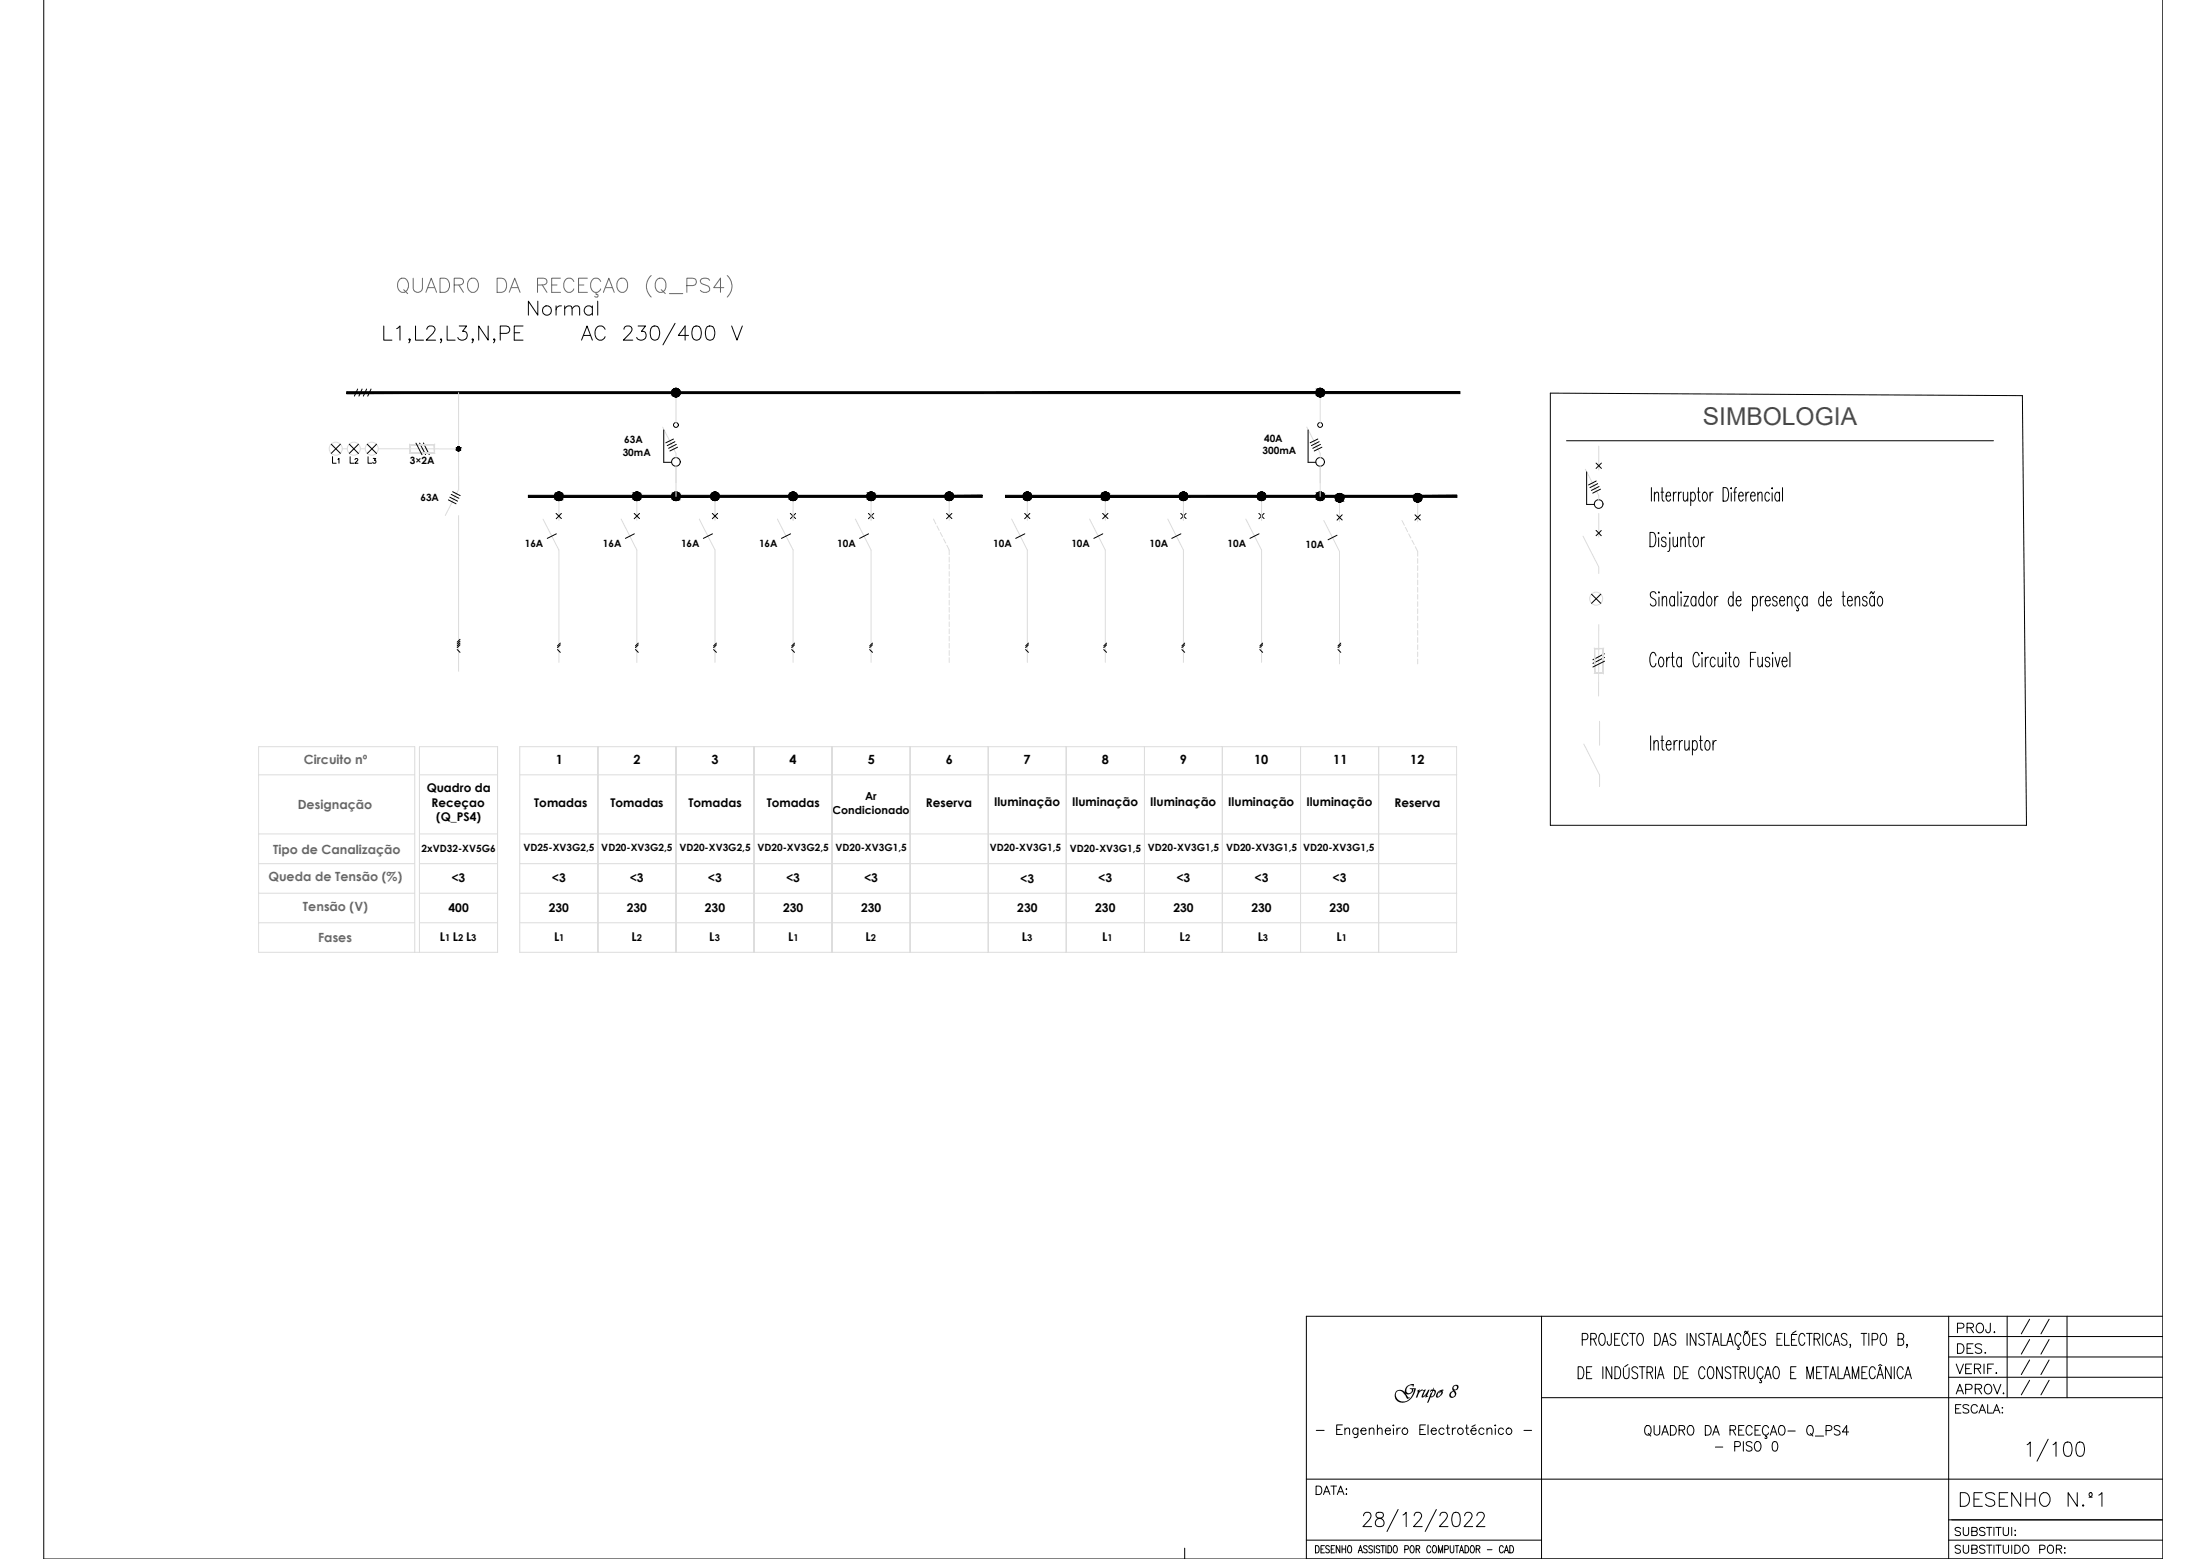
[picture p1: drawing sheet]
<svg xmlns="http://www.w3.org/2000/svg" width="297mm" height="210mm" viewBox="0 0 297 210" stroke-linecap="round" stroke-linejoin="round" font-family="sans-serif">
<defs><g id="words">
<g font-size="5.3">
<text x="271.3" y="181">/ /</text>
<text x="271.3" y="189.1">/ /</text>
</g>
<g font-size="4.9">
<text x="271.3" y="183.4">/ /</text>
<text x="271.3" y="186.3">/ /</text>
<text x="263.2" y="203.9">DESENHO N.º1</text>
</g>
<text font-size="3.3" fill="#4c4c4c" x="229.3" y="57.2">SIMBOLOGIA</text>
<text font-size="2.6" x="187.7" y="188.2">Grupo 8</text>
<g font-size="1.7" fill="#696969">
<text x="40.9" y="102.9">Circuito nº</text>
<text x="40.1" y="108.9">Designação</text>
<text x="36.1" y="118.7">Queda de Tensão (%)</text>
<text x="36.8" y="114.9">Tipo de Canalização</text>
<text x="40.8" y="122.7">Tensão (V)</text>
<text x="42.8" y="126.8">Fases</text>
</g>
<g font-size="1.7">
<text x="74.9" y="102.9">1</text>
<text x="85.3" y="102.9">2</text>
<text x="95.8" y="102.9">3</text>
<text x="106.3" y="102.9">4</text>
<text x="116.8" y="102.9">5</text>
<text x="127.3" y="102.9">6</text>
<text x="137.8" y="102.9">7</text>
<text x="148.4" y="102.9">8</text>
<text x="158.9" y="102.9">9</text>
<text x="168.9" y="102.9">10</text>
<text x="179.5" y="102.9">11</text>
<text x="189.9" y="102.9">12</text>
</g>
<g font-size="1.6">
<text x="57.5" y="106.7">Quadro da</text>
<text x="58.1" y="108.6">Receçao</text>
<text x="58.7" y="110.6">(Q_PS4)</text>
<text x="71.9" y="108.7">Tomadas</text>
<text x="82.2" y="108.6">Tomadas</text>
<text x="92.7" y="108.7">Tomadas</text>
<text x="103.2" y="108.7">Tomadas</text>
<text x="124.7" y="108.7">Reserva</text>
<text x="133.8" y="108.6">Iluminação</text>
<text x="144.4" y="108.6">Iluminação</text>
<text x="154.9" y="108.6">Iluminação</text>
<text x="165.4" y="108.6">Iluminação</text>
<text x="175.9" y="108.6">Iluminação</text>
<text x="187.8" y="108.7">Reserva</text>
<text x="60.8" y="118.8">&lt;3</text>
<text x="74.3" y="118.8">&lt;3</text>
<text x="84.8" y="118.8">&lt;3</text>
<text x="95.3" y="118.8">&lt;3</text>
<text x="105.8" y="118.8">&lt;3</text>
<text x="116.3" y="118.8">&lt;3</text>
<text x="137.4" y="118.9">&lt;3</text>
<text x="147.9" y="118.8">&lt;3</text>
<text x="158.4" y="118.8">&lt;3</text>
<text x="168.9" y="118.8">&lt;3</text>
<text x="179.4" y="118.8">&lt;3</text>
<text x="60.4" y="122.7">400</text>
<text x="73.9" y="122.7">230</text>
<text x="84.4" y="122.7">230</text>
<text x="94.9" y="122.7">230</text>
<text x="105.4" y="122.7">230</text>
<text x="115.9" y="122.7">230</text>
<text x="137" y="122.7">230</text>
<text x="147.5" y="122.7">230</text>
<text x="158" y="122.7">230</text>
<text x="168.5" y="122.7">230</text>
<text x="179" y="122.7">230</text>
<text x="59.2" y="126.7">L L L</text>
<text x="74.6" y="126.7">L</text>
<text x="85" y="126.7">L</text>
<text x="95.5" y="126.7">L</text>
<text x="106.1" y="126.7">L</text>
<text x="116.6" y="126.7">L</text>
<text x="137.6" y="126.7">L</text>
<text x="148.4" y="126.7">L</text>
<text x="158.8" y="126.7">L</text>
<text x="169.4" y="126.7">L</text>
<text x="180" y="126.7">L</text>
</g>
<g font-size="1.5">
<text x="116.5" y="107.7">Ar</text>
<text x="112.1" y="109.5">Condicionado</text>
</g>
<g font-size="1.3">
<text x="84" y="59.7">63A</text>
<text x="170.2" y="59.5">40A</text>
<text x="55.2" y="62.5">3×2A</text>
<text x="83.8" y="61.4">30mA</text>
<text x="170" y="61.2">300mA</text>
<text x="56.6" y="67.4">63A</text>
<text x="70.7" y="73.6">16A</text>
<text x="81.2" y="73.6">16A</text>
<text x="91.7" y="73.6">16A</text>
<text x="102.2" y="73.6">16A</text>
<text x="112.7" y="73.6">10A</text>
<text x="133.7" y="73.6">10A</text>
<text x="144.3" y="73.6">10A</text>
<text x="154.8" y="73.6">10A</text>
<text x="165.3" y="73.6">10A</text>
<text x="175.8" y="73.8">10A</text>
<text x="56.8" y="114.7">2xVD32-XV5G6</text>
<text x="70.5" y="114.6">VD25-XV3G2,5</text>
<text x="81" y="114.6">VD20-XV3G2,5</text>
<text x="91.5" y="114.6">VD20-XV3G2,5</text>
<text x="102" y="114.6">VD20-XV3G2,5</text>
<text x="112.5" y="114.6">VD20-XV3G1,5</text>
<text x="133.3" y="114.6">VD20-XV3G1,5</text>
<text x="144.1" y="114.7">VD20-XV3G1,5</text>
<text x="154.6" y="114.6">VD20-XV3G1,5</text>
<text x="165.1" y="114.6">VD20-XV3G1,5</text>
<text x="175.5" y="114.6">VD20-XV3G1,5</text>
<text x="59.9" y="126.7">1</text>
<text x="61.7" y="126.7">2</text>
<text x="63.5" y="126.7">3</text>
<text x="75.3" y="126.7">1</text>
<text x="85.7" y="126.7">2</text>
<text x="96.2" y="126.7">3</text>
<text x="106.8" y="126.7">1</text>
<text x="117.3" y="126.7">2</text>
<text x="138.3" y="126.7">3</text>
<text x="149.1" y="126.7">1</text>
<text x="159.6" y="126.7">2</text>
<text x="170.1" y="126.7">3</text>
<text x="180.7" y="126.7">1</text>
</g>
</g></defs>
<g fill="#000" stroke="#000" stroke-width=".13">
<path d="M90.8 53.4h.4zM90.9 52.3h.2zM177.6 53.4h.4zM177.7 52.3h.2zM75 67.4h.4zM75.1 66.3h.3zM85.6 67.4h.4zM85.6 66.3h.3zM90.8 67.4h.4zM90.9 66.3h.2zM96.1 67.4h.4zM96.2 66.3h.2z"/>
<path d="M106.6 67.4h.4zM106.7 66.3h.2zM117.1 67.4h.4zM117.2 66.3h.2zM127.6 67.4h.4zM127.7 66.3h.2zM138.1 67.4h.4zM138.2 66.3h.2zM148.6 67.4h.4zM148.7 66.3h.2zM159.1 67.4h.5zM159.2 66.3h.3z"/>
<path d="M169.7 67.4h.4zM169.8 66.3h.2zM177.6 67.4h.4zM177.7 66.3h.2zM180.2 67.6h.4zM180.3 66.5h.2zM190.7 67.6h.4zM190.8 66.5h.2z"/>
<path d="M90.8 53.4h.3zM90.9 53.4h.2z"/>
<path d="M90.9 52.3h.3zM90.8 52.3h.4z"/>
<path d="M90.8 52.3l.5 .1zM90.7 52.4h.6z"/>
<path d="M90.7 52.4h.7zM90.6 52.4h.8z"/>
<path d="M90.7 53.4h.6zM90.7 53.4h.5z"/>
<path d="M90.6 52.4l.9 .1zM90.6 52.4l.9 .1h-.9z"/>
<path d="M90.6 53.3h.8zM90.6 53.3l.7 .1z"/>
<path d="M90.6 52.5l.9 .1v-.1zM90.6 52.5l.9 .1h-1z"/>
<path d="M90.6 53.2l.8 .1 .1-.1zM90.6 53.2l.8 .1h-.8z"/>
<path d="M90.5 52.6l1.1 .1-.1-.1zM90.5 52.6l1.1 .1h-1.1z"/>
<path d="M90.5 53.1l1 .1v-.1zM90.5 53.1l1 .1h-.9z"/>
<path d="M90.5 52.7l1.1 .1v-.1zM90.5 52.7l1.1 .1h-1.1z"/>
<path d="M90.5 53l1 .1 .1-.1zM90.5 53l1 .1h-1z"/>
<path d="M90.5 52.8l1.1 .1v-.1zM90.5 52.8l1.1 .1h-1.1z"/>
<path d="M90.5 52.9l1.1 .1v-.1zM90.5 52.9l1.1 .1h-1.1z"/>
<path d="M177.6 53.4h.3zM177.7 53.4h.2z"/>
<path d="M177.7 52.3h.3zM177.6 52.3h.4z"/>
<path d="M177.6 52.3l.5 .1zM177.5 52.4h.6z"/>
<path d="M177.5 52.4h.7zM177.4 52.4h.8z"/>
<path d="M177.5 53.4h.6zM177.5 53.4h.5z"/>
<path d="M177.4 52.4l.8 .1zM177.4 52.4l.8 .1h-.9z"/>
<path d="M177.4 53.3h.8zM177.4 53.3l.7 .1z"/>
<path d="M177.3 52.5l1 .1-.1-.1zM177.3 52.5l1 .1h-1z"/>
<path d="M177.3 53.2l.9 .1v-.1zM177.3 53.2l.9 .1h-.8z"/>
<path d="M177.3 52.6l1 .1v-.1zM177.3 52.6l1 .1h-1.1z"/>
<path d="M177.3 53.1l.9 .1 .1-.1zM177.3 53.1l.9 .1h-.9z"/>
<path d="M177.2 52.7l1.1 .1v-.1zM177.2 52.7l1.1 .1h-1.1z"/>
<path d="M177.2 52.8l1.1 .1v-.1zM177.2 52.8l1.1 .1h-1.1z"/>
<path d="M177.2 52.9l1.1 .1v-.1zM177.2 52.9l1.1 .1h-1.1z"/>
<path d="M177.2 53l1.1 .1v-.1zM177.2 53l1.1 .1h-1z"/>
<path d="M46.7 53h149.9v-.3zM46.7 52.7h149.9l-149.9 .3z"/>
<path d="M61.7 60.7h.1zM61.7 60.7h.1z"/>
<path d="M61.7 60.2h.1zM61.7 60.2h.1zM61.7 60.2h.1zM61.7 60.2h.1z"/>
<path d="M61.7 60.2h.2zM61.6 60.2h.3zM61.6 60.2h.3zM61.6 60.2h.3z"/>
<path d="M61.6 60.7h.2zM61.6 60.7h.2zM61.7 60.7h.1z"/>
<path d="M61.6 60.2h.3zM61.6 60.2h.3zM61.6 60.2h.3zM61.6 60.2h.3z"/>
<path d="M61.6 60.7h.3zM61.6 60.7h.2zM61.6 60.7h.2zM61.6 60.7h.2z"/>
<path d="M61.6 60.2l.3 .1zM61.6 60.2l.3 .1zM61.6 60.3h.3zM61.6 60.3h.3z"/>
<path d="M61.6 60.6h.3zM61.6 60.6l.3 .1zM61.6 60.7h.3zM61.6 60.7h.3z"/>
<path d="M61.6 60.3h.4zM61.6 60.3h.4zM61.5 60.3h.5zM61.5 60.3h.5z"/>
<path d="M61.5 60.3h.5zM61.5 60.3h.5zM61.5 60.3h.5zM61.5 60.3h.5z"/>
<path d="M61.5 60.6h.5zM61.5 60.6h.4zM61.6 60.6h.3zM61.6 60.6h.3z"/>
<path d="M61.5 60.3l.5 .1zM61.5 60.3l.5 .1zM61.5 60.4h.5zM61.5 60.4h.5z"/>
<path d="M61.5 60.5h.5zM61.5 60.5l.5 .1zM61.5 60.6h.5zM61.5 60.6h.5z"/>
<path d="M61.5 60.4h.5zM61.5 60.4h.5zM61.5 60.4h.5zM61.5 60.4h.5z"/>
<path d="M61.5 60.4l.5 .1zM61.5 60.4l.5 .1zM61.5 60.5h.5zM61.5 60.5h.5z"/>
<path d="M61.5 60.5h.5zM61.5 60.5h.5zM61.5 60.5h.5zM61.5 60.5h.5z"/>
<path d="M75 67.4h.4zM75.1 67.4h.3z"/>
<path d="M75.1 66.3h.3zM75 66.3h.4z"/>
<path d="M75 66.3h.6zM74.9 66.3h.7z"/>
<path d="M74.9 66.3l.7 .1zM74.9 66.4h.7z"/>
<path d="M74.9 67.3h.7zM74.9 67.3l.5 .1z"/>
<path d="M74.9 66.4l.8 .1-.1-.1zM74.9 66.4l.8 .1h-.9z"/>
<path d="M74.9 67.3h.7zM74.9 67.3h.7z"/>
<path d="M74.8 66.5l1 .1-.1-.1zM74.8 66.5l1 .1h-1.1z"/>
<path d="M74.8 67.2l.8 .1 .1-.1zM74.8 67.2l.8 .1h-.7z"/>
<path d="M74.7 66.6l1.1 .1v-.1zM74.7 66.6l1.1 .1h-1.1z"/>
<path d="M74.7 67.1l1 .1 .1-.1zM74.7 67.1l1 .1h-.9z"/>
<path d="M74.7 66.7l1.1 .1v-.1zM74.7 66.7l1.1 .1h-1.1z"/>
<path d="M74.7 67l1.1 .1v-.1zM74.7 67l1.1 .1h-1.1z"/>
<path d="M74.7 66.8l1.1 .1v-.1zM74.7 66.8l1.1 .1h-1.1z"/>
<path d="M74.7 66.9l1.1 .1v-.1zM74.7 66.9l1.1 .1h-1.1z"/>
<path d="M85.6 67.4h.3zM85.6 67.4h.3z"/>
<path d="M85.6 66.3h.4zM85.6 66.3h.4z"/>
<path d="M85.6 66.3h.5zM85.5 66.3h.6z"/>
<path d="M85.5 66.3l.7 .1zM85.4 66.4h.8z"/>
<path d="M85.5 67.3h.6zM85.5 67.3l.5 .1z"/>
<path d="M85.4 66.4l.8 .1v-.1zM85.4 66.4l.8 .1h-.9z"/>
<path d="M85.4 67.3h.8zM85.4 67.3h.7z"/>
<path d="M85.3 66.5l1 .1-.1-.1zM85.3 66.5l1 .1h-1.1z"/>
<path d="M85.3 67.2l.9 .1v-.1zM85.3 67.2l.9 .1h-.8z"/>
<path d="M85.2 66.6l1.1 .1v-.1zM85.2 66.6l1.1 .1h-1.1z"/>
<path d="M85.2 67.1l1 .1 .1-.1zM85.2 67.1l1 .1h-.9z"/>
<path d="M85.2 66.7l1.1 .1v-.1zM85.2 66.7l1.1 .1h-1.1z"/>
<path d="M85.2 67l1.1 .1v-.1zM85.2 67l1.1 .1h-1.1z"/>
<path d="M85.2 66.8l1.1 .1v-.1zM85.2 66.8l1.1 .1h-1.1z"/>
<path d="M85.2 66.9l1.1 .1v-.1zM85.2 66.9l1.1 .1h-1.1z"/>
<path d="M90.8 67.4h.3zM90.9 67.4h.2z"/>
<path d="M90.9 66.3h.3zM90.8 66.3h.4z"/>
<path d="M90.8 66.3h.5zM90.7 66.3h.6z"/>
<path d="M90.7 66.3l.7 .1zM90.6 66.4h.8z"/>
<path d="M90.7 67.3h.6zM90.7 67.3l.5 .1z"/>
<path d="M90.6 66.4l.9 .1-.1-.1zM90.6 66.4l.9 .1h-.9z"/>
<path d="M90.6 67.3h.8zM90.6 67.3h.7z"/>
<path d="M90.6 66.5l.9 .1v-.1zM90.6 66.5l.9 .1h-1z"/>
<path d="M90.6 67.2l.8 .1 .1-.1zM90.6 67.2l.8 .1h-.8z"/>
<path d="M90.5 66.6l1.1 .1-.1-.1zM90.5 66.6l1.1 .1h-1.1z"/>
<path d="M90.5 67.1l1 .1v-.1zM90.5 67.1l1 .1h-.9z"/>
<path d="M90.5 66.7l1.1 .1v-.1zM90.5 66.7l1.1 .1h-1.1z"/>
<path d="M90.5 67l1 .1 .1-.1zM90.5 67l1 .1h-1z"/>
<path d="M90.5 66.8l1.1 .1v-.1zM90.5 66.8l1.1 .1h-1.1z"/>
<path d="M90.5 66.9l1.1 .1v-.1zM90.5 66.9l1.1 .1h-1.1z"/>
<path d="M96.1 67.4h.3zM96.2 67.4h.2z"/>
<path d="M96.2 66.3h.3zM96.1 66.3h.4z"/>
<path d="M96.1 66.3h.5zM96 66.3h.6z"/>
<path d="M96 66.3l.7 .1zM95.9 66.4h.8z"/>
<path d="M96 67.3h.6zM96 67.3l.5 .1z"/>
<path d="M95.9 66.4l.8 .1v-.1zM95.9 66.4l.8 .1h-.9z"/>
<path d="M95.9 67.3h.8zM95.9 67.3h.7z"/>
<path d="M95.8 66.5l1 .1-.1-.1zM95.8 66.5l1 .1h-1z"/>
<path d="M95.8 67.2l.9 .1v-.1zM95.8 67.2l.9 .1h-.8z"/>
<path d="M95.8 66.6l1 .1v-.1zM95.8 66.6l1 .1h-1.1z"/>
<path d="M95.8 67.1l.9 .1 .1-.1zM95.8 67.1l.9 .1h-.9z"/>
<path d="M95.7 66.7l1.1 .1v-.1zM95.7 66.7l1.1 .1h-1.1z"/>
<path d="M95.7 67l1.1 .1v-.1zM95.7 67l1.1 .1h-1z"/>
<path d="M95.7 66.8l1.1 .1v-.1zM95.7 66.8l1.1 .1h-1.1z"/>
<path d="M95.7 66.9l1.1 .1v-.1zM95.7 66.9l1.1 .1h-1.1z"/>
<path d="M106.6 67.4h.3zM106.7 67.4h.2z"/>
<path d="M106.7 66.3h.3zM106.6 66.3h.4z"/>
<path d="M106.6 66.3h.5zM106.5 66.3h.6z"/>
<path d="M106.5 66.3l.7 .1zM106.4 66.4h.8z"/>
<path d="M106.5 67.3h.6zM106.5 67.3l.5 .1z"/>
<path d="M106.4 66.4l.8 .1v-.1zM106.4 66.4l.8 .1h-.9z"/>
<path d="M106.4 67.3h.8zM106.4 67.3h.7z"/>
<path d="M106.3 66.5l1 .1-.1-.1zM106.3 66.5l1 .1h-1z"/>
<path d="M106.3 67.2l.9 .1v-.1zM106.3 67.2l.9 .1h-.8z"/>
<path d="M106.3 66.6l1 .1v-.1zM106.3 66.6l1 .1h-1.1z"/>
<path d="M106.3 67.1l.9 .1 .1-.1zM106.3 67.1l.9 .1h-.9z"/>
<path d="M106.2 66.7l1.2 .1-.1-.1zM106.2 66.7l1.2 .1h-1.2z"/>
<path d="M106.2 67l1.1 .1v-.1zM106.2 67l1.1 .1h-1z"/>
<path d="M106.2 66.8l1.2 .1v-.1zM106.2 66.8l1.2 .1h-1.2z"/>
<path d="M106.2 66.9l1.1 .1 .1-.1zM106.2 66.9l1.1 .1h-1.1z"/>
<path d="M117.1 67.4h.3zM117.2 67.4h.2z"/>
<path d="M117.2 66.3h.3zM117.1 66.3h.4z"/>
<path d="M117.1 66.3h.5zM117 66.3h.6z"/>
<path d="M117 66.3l.7 .1zM116.9 66.4h.8z"/>
<path d="M117 67.3h.6zM117 67.3l.5 .1z"/>
<path d="M116.9 66.4l.9 .1-.1-.1zM116.9 66.4l.9 .1h-1z"/>
<path d="M116.9 67.3h.8zM116.9 67.3h.7z"/>
<path d="M116.8 66.5l1 .1v-.1zM116.8 66.5l1 .1h-1z"/>
<path d="M116.8 67.2l.9 .1 .1-.1zM116.8 67.2l.9 .1h-.8z"/>
<path d="M116.8 66.6l1 .1v-.1zM116.8 66.6l1 .1h-1.1z"/>
<path d="M116.8 67.1l1 .1v-.1zM116.8 67.1l1 .1h-1z"/>
<path d="M116.7 66.7l1.2 .1-.1-.1zM116.7 66.7l1.2 .1h-1.2z"/>
<path d="M116.7 67l1.1 .1v-.1zM116.7 67l1.1 .1h-1z"/>
<path d="M116.7 66.8l1.2 .1v-.1zM116.7 66.8l1.2 .1h-1.2z"/>
<path d="M116.7 66.9l1.1 .1 .1-.1zM116.7 66.9l1.1 .1h-1.1z"/>
<path d="M127.6 67.4h.3zM127.7 67.4h.2z"/>
<path d="M127.7 66.3h.3zM127.6 66.3h.4z"/>
<path d="M127.6 66.3h.5zM127.5 66.3h.6z"/>
<path d="M127.5 66.3l.7 .1zM127.4 66.4h.8z"/>
<path d="M127.5 67.3h.6zM127.5 67.3l.5 .1z"/>
<path d="M127.4 66.4l.9 .1-.1-.1zM127.4 66.4l.9 .1h-1z"/>
<path d="M127.4 67.3h.8zM127.4 67.3h.7z"/>
<path d="M127.3 66.5l1 .1v-.1zM127.3 66.5l1 .1h-1z"/>
<path d="M127.3 67.2l.9 .1 .1-.1zM127.3 67.2l.9 .1h-.8z"/>
<path d="M127.3 66.6l1.1 .1-.1-.1zM127.3 66.6l1.1 .1h-1.1z"/>
<path d="M127.3 67.1l1 .1v-.1zM127.3 67.1l1 .1h-1z"/>
<path d="M127.3 66.7l1.1 .1v-.1zM127.3 66.7l1.1 .1h-1.2z"/>
<path d="M127.3 67l1 .1 .1-.1zM127.3 67l1 .1h-1z"/>
<path d="M127.2 66.8l1.2 .1v-.1zM127.2 66.8l1.2 .1h-1.2z"/>
<path d="M127.2 66.9l1.2 .1v-.1zM127.2 66.9l1.2 .1h-1.1z"/>
<path d="M71.1 67h61.2v-.3zM71.1 66.7h61.2l-61.2 .3z"/>
<path d="M138.1 67.4h.3zM138.2 67.4h.2z"/>
<path d="M138.2 66.3h.3zM138.1 66.3h.4z"/>
<path d="M138.1 66.3h.5zM138 66.3h.6z"/>
<path d="M138 66.3l.7 .1zM138 66.4h.7z"/>
<path d="M138 67.3h.6zM138 67.3l.5 .1z"/>
<path d="M138 66.4l.8 .1-.1-.1zM138 66.4l.8 .1h-.9z"/>
<path d="M138 67.3h.7zM138 67.3h.6z"/>
<path d="M137.9 66.5l.9 .1v-.1zM137.9 66.5l.9 .1h-1z"/>
<path d="M137.9 67.2l.8 .1 .1-.1zM137.9 67.2l.8 .1h-.7z"/>
<path d="M137.8 66.6l1.1 .1-.1-.1zM137.8 66.6l1.1 .1h-1.1z"/>
<path d="M137.8 67.1l1 .1v-.1zM137.8 67.1l1 .1h-.9z"/>
<path d="M137.8 66.7l1.1 .1v-.1zM137.8 66.7l1.1 .1h-1.1z"/>
<path d="M137.8 67l1 .1 .1-.1zM137.8 67l1 .1h-1z"/>
<path d="M137.8 66.8l1.1 .1v-.1zM137.8 66.8l1.1 .1h-1.1z"/>
<path d="M137.8 66.9l1.1 .1v-.1zM137.8 66.9l1.1 .1h-1.1z"/>
<path d="M148.6 67.4h.3zM148.7 67.4h.2z"/>
<path d="M148.7 66.3h.3zM148.6 66.3h.4z"/>
<path d="M148.6 66.3h.5zM148.5 66.3h.6z"/>
<path d="M148.5 66.3l.7 .1zM148.4 66.4h.8z"/>
<path d="M148.5 67.3h.6zM148.5 67.3l.5 .1z"/>
<path d="M148.4 66.4l.9 .1-.1-.1zM148.4 66.4l.9 .1h-.9z"/>
<path d="M148.4 67.3h.8zM148.4 67.3h.7z"/>
<path d="M148.4 66.5l1 .1-.1-.1zM148.4 66.5l1 .1h-1.1z"/>
<path d="M148.4 67.2l.8 .1 .1-.1zM148.4 67.2l.8 .1h-.8z"/>
<path d="M148.3 66.6l1.1 .1v-.1zM148.3 66.6l1.1 .1h-1.1z"/>
<path d="M148.3 67.1l1 .1 .1-.1zM148.3 67.1l1 .1h-.9z"/>
<path d="M148.3 66.7l1.1 .1v-.1zM148.3 66.7l1.1 .1h-1.1z"/>
<path d="M148.3 67l1.1 .1v-.1zM148.3 67l1.1 .1h-1.1z"/>
<path d="M148.3 66.8l1.1 .1v-.1zM148.3 66.8l1.1 .1h-1.1z"/>
<path d="M148.3 66.9l1.1 .1v-.1zM148.3 66.9l1.1 .1h-1.1z"/>
<path d="M159.1 67.4h.4zM159.2 67.4h.3z"/>
<path d="M159.2 66.3h.4zM159.1 66.3h.5z"/>
<path d="M159.1 66.3h.5zM159.1 66.3h.5z"/>
<path d="M159.1 66.3l.6 .1zM159 66.4h.7z"/>
<path d="M159.1 67.3h.5zM159.1 67.3l.5 .1z"/>
<path d="M159 66.4l.8 .1-.1-.1zM159 66.4l.8 .1h-.9z"/>
<path d="M159 67.3h.7zM159 67.3h.6z"/>
<path d="M158.9 66.5l1 .1-.1-.1zM158.9 66.5l1 .1h-1.1z"/>
<path d="M158.9 67.2l.8 .1 .1-.1zM158.9 67.2l.8 .1h-.7z"/>
<path d="M158.8 66.6l1.1 .1v-.1zM158.8 66.6l1.1 .1h-1.1z"/>
<path d="M158.8 67.1l1 .1 .1-.1zM158.8 67.1l1 .1h-.9z"/>
<path d="M158.8 66.7l1.1 .1v-.1zM158.8 66.7l1.1 .1h-1.1z"/>
<path d="M158.8 67l1.1 .1v-.1zM158.8 67l1.1 .1h-1.1z"/>
<path d="M158.8 66.8l1.1 .1v-.1zM158.8 66.8l1.1 .1h-1.1z"/>
<path d="M158.8 66.9l1.1 .1v-.1zM158.8 66.9l1.1 .1h-1.1z"/>
<path d="M169.7 67.4h.3zM169.8 67.4h.2z"/>
<path d="M169.8 66.3h.3zM169.7 66.3h.4z"/>
<path d="M169.7 66.3h.5zM169.6 66.3h.6z"/>
<path d="M169.6 66.3l.7 .1zM169.5 66.4h.8z"/>
<path d="M169.6 67.3h.6zM169.6 67.3l.5 .1z"/>
<path d="M169.5 66.4l.8 .1v-.1zM169.5 66.4l.8 .1h-.9z"/>
<path d="M169.5 67.3h.8zM169.5 67.3h.7z"/>
<path d="M169.4 66.5l1 .1-.1-.1zM169.4 66.5l1 .1h-1z"/>
<path d="M169.4 67.2l.9 .1v-.1zM169.4 67.2l.9 .1h-.8z"/>
<path d="M169.4 66.6l1 .1v-.1zM169.4 66.6l1 .1h-1.1z"/>
<path d="M169.4 67.1l.9 .1 .1-.1zM169.4 67.1l.9 .1h-.9z"/>
<path d="M169.3 66.7l1.1 .1v-.1zM169.3 66.7l1.1 .1h-1.1z"/>
<path d="M169.3 67l1.1 .1v-.1zM169.3 67l1.1 .1h-1z"/>
<path d="M169.3 66.8l1.1 .1v-.1zM169.3 66.8l1.1 .1h-1.1z"/>
<path d="M169.3 66.9l1.1 .1v-.1zM169.3 66.9l1.1 .1h-1.1z"/>
<path d="M177.6 67.4h.3zM177.7 67.4h.2z"/>
<path d="M177.7 66.3h.3zM177.6 66.3h.4z"/>
<path d="M177.6 66.3h.5zM177.5 66.3h.6z"/>
<path d="M177.5 66.3l.7 .1zM177.4 66.4h.8z"/>
<path d="M177.5 67.3h.6zM177.5 67.3l.5 .1z"/>
<path d="M177.4 66.4l.8 .1v-.1zM177.4 66.4l.8 .1h-.9z"/>
<path d="M177.4 67.3h.8zM177.4 67.3h.7z"/>
<path d="M177.3 66.5l1 .1-.1-.1zM177.3 66.5l1 .1h-1z"/>
<path d="M177.3 67.2l.9 .1v-.1zM177.3 67.2l.9 .1h-.8z"/>
<path d="M177.3 66.6l1 .1v-.1zM177.3 66.6l1 .1h-1.1z"/>
<path d="M177.3 67.1l.9 .1 .1-.1zM177.3 67.1l.9 .1h-.9z"/>
<path d="M177.2 66.7l1.1 .1v-.1zM177.2 66.7l1.1 .1h-1.1z"/>
<path d="M177.2 67l1.1 .1v-.1zM177.2 67l1.1 .1h-1z"/>
<path d="M177.2 66.8l1.1 .1v-.1zM177.2 66.8l1.1 .1h-1.1z"/>
<path d="M177.2 66.9l1.1 .1v-.1zM177.2 66.9l1.1 .1h-1.1z"/>
<path d="M180.2 67.6h.3zM180.3 67.6h.2z"/>
<path d="M180.3 66.5h.3zM180.2 66.5h.4z"/>
<path d="M180.2 66.5h.5zM180.1 66.5h.6z"/>
<path d="M180.1 66.5l.7 .1zM180 66.6h.8z"/>
<path d="M180.1 67.5h.6zM180.1 67.5l.5 .1z"/>
<path d="M180 66.6l.8 .1v-.1zM180 66.6l.8 .1h-.9z"/>
<path d="M180 67.5h.8zM180 67.5h.7z"/>
<path d="M179.9 66.7l1 .1-.1-.1zM179.9 66.7l1 .1h-1z"/>
<path d="M179.9 67.4l.9 .1v-.1zM179.9 67.4l.9 .1h-.8z"/>
<path d="M179.9 66.8l1 .1v-.1zM179.9 66.8l1 .1h-1.1z"/>
<path d="M179.9 67.3l.9 .1 .1-.1zM179.9 67.3l.9 .1h-.9z"/>
<path d="M179.8 66.9l1.2 .1-.1-.1zM179.8 66.9l1.2 .1h-1.2z"/>
<path d="M179.8 67.2l1.1 .1v-.1zM179.8 67.2l1.1 .1h-1z"/>
<path d="M179.8 67l1.2 .1v-.1zM179.8 67l1.2 .1h-1.2z"/>
<path d="M179.8 67.1l1.1 .1 .1-.1zM179.8 67.1l1.1 .1h-1.1z"/>
<path d="M190.7 67.6h.3zM190.8 67.6h.2z"/>
<path d="M190.8 66.5h.3zM190.7 66.5h.4z"/>
<path d="M190.7 66.5h.5zM190.6 66.5h.6z"/>
<path d="M190.6 66.5l.7 .1zM190.5 66.6h.8z"/>
<path d="M190.6 67.5h.6zM190.6 67.5l.5 .1z"/>
<path d="M190.5 66.6l.9 .1-.1-.1zM190.5 66.6l.9 .1h-1z"/>
<path d="M190.5 67.5h.8zM190.5 67.5h.7z"/>
<path d="M190.4 66.7l1 .1v-.1zM190.4 66.7l1 .1h-1z"/>
<path d="M190.4 67.4l.9 .1 .1-.1zM190.4 67.4l.9 .1h-.8z"/>
<path d="M190.4 66.8l1 .1v-.1zM190.4 66.8l1 .1h-1.1z"/>
<path d="M190.4 67.3l1 .1v-.1zM190.4 67.3l1 .1h-1z"/>
<path d="M190.3 66.9l1.2 .1-.1-.1zM190.3 66.9l1.2 .1h-1.2z"/>
<path d="M190.3 67.2l1.1 .1v-.1zM190.3 67.2l1.1 .1h-1z"/>
<path d="M190.3 67l1.2 .1v-.1zM190.3 67l1.2 .1h-1.2z"/>
<path d="M190.3 67.1l1.1 .1 .1-.1zM190.3 67.1l1.1 .1h-1.1z"/>
<path d="M135.4 67h60.8v-.3zM135.4 66.7h60.8l-60.8 .3z"/>
</g>
<g fill="none" stroke="#000" stroke-width=".13">
<path d="M44.6 59.8l1.2 1.2M45.8 59.8l-1.2 1.2M47 59.8l1.3 1.3M48.2 52.4l-.5 .9M48.3 59.8l-1.3 1.2M48.8 52.4l-.5 .9M49.4 52.4l-.5 .9M49.5 59.8l1.2 1.3M50 52.4l-.5 .9M50.7 59.8l-1.2 1.3M56 59.7l.8 1.5M56.5 59.7l.8 1.5"/>
<path d="M57 59.6l.8 1.6M89.4 57.9v4.3h1M90.7 59.1l-1.1 .5M90.9 59.5l-1.1 .5M91.1 59.8l-1.1 .6M176.1 57.9v4.3h1.1M177.4 59.1l-1 .5M177.6 59.5l-1 .5M177.8 59.8l-1 .6M208.8 52.9v58.2h64.1l-.6-57.8M44.8 61.5v.9h.5M45.5 61.8l.1-.1v.7"/>
<path d="M47.1 61.5v.9h.6M47.8 61.9l.1-.1 .2-.1 .1 .2-.4 .5h.4M49.6 61.5v.9h.5M50.3 61.7h.3l-.2 .3a.22 .22 0 0 1 .2 .2 .22 .22 0 0 1-.2 .2 .22 .22 0 0 1-.2-.2M60.4 67.3l1 .5M60.6 66.9l1 .6M60.8 66.6l1 .5M60.9 66.2l1.1 .5M74.9 69.1l.7 .7M74.9 71.9l-1.2 .6M75.6 69.1l-.7 .7M85.4 69.1l.7 .7"/>
<path d="M85.4 71.9l-1.2 .6M86.1 69.1l-.7 .7M91.2 60.2l-1 .5M95.9 69.1l.7 .7M95.9 71.9l-1.2 .6M96.6 69.1l-.7 .7M106.4 69.1l.7 .7M106.5 71.9l-1.3 .6M107.1 69.1l-.7 .7M116.9 69.1l.8 .7M117 71.9l-1.3 .6M117.7 69.1l-.8 .7"/>
<path d="M127.5 69.1l.7 .7M128.2 69.1l-.7 .7M138 69.1l.7 .7M138 71.9l-1.2 .6M138.7 69.1l-.7 .7M148.5 69.1l.7 .7M148.5 71.9l-1.2 .6M149.2 69.1l-.7 .7M159 69.1l.7 .7M159 71.9l-1.2 .6M159.7 69.1l-.7 .7M169.5 69.1l.7 .7"/>
<path d="M169.5 71.9l-1.2 .6M170.2 69.1l-.7 .7M178 60.2l-1 .5M180 69.3l.7 .7M180 72.1l-1.2 .6M180.7 69.3l-.7 .7M190.5 69.3l.7 .7M191.2 69.3l-.7 .7M213.6 63.5v4.4h1.1M214.9 71.4l.7 .7M214.9 62.3l.7 .8M214.9 64.8l-1 .5"/>
<path d="M215.1 65.1l-1 .6M215.3 65.5l-1 .5M215.5 65.9l-1 .5M215.6 71.4l-.7 .7M215.6 62.3l-.7 .8M214.3 80l1.2 1.2M215.5 80l-1.2 1.2M216 88l-1.5 .8M216.1 88.5l-1.6 .8M216.1 89l-1.6 .8"/>
<circle cx="91" cy="52.9" r=".58"/>
<circle cx="91" cy="57.2" r=".33"/>
<circle cx="177.8" cy="52.9" r=".58"/>
<circle cx="177.8" cy="57.2" r=".33"/>
<circle cx="61.7" cy="60.4" r=".26"/>
<circle cx="75.2" cy="66.8" r=".58"/>
<circle cx="85.7" cy="66.8" r=".58"/>
<circle cx="91" cy="66.8" r=".58"/>
<circle cx="91" cy="62.2" r=".58"/>
<circle cx="96.3" cy="66.8" r=".58"/>
<circle cx="106.8" cy="66.8" r=".58"/>
<circle cx="117.3" cy="66.8" r=".58"/>
<circle cx="127.8" cy="66.8" r=".58"/>
<circle cx="138.3" cy="66.8" r=".58"/>
<circle cx="148.8" cy="66.8" r=".58"/>
<circle cx="159.3" cy="66.8" r=".58"/>
<circle cx="169.9" cy="66.8" r=".58"/>
<circle cx="177.8" cy="66.8" r=".58"/>
<circle cx="177.8" cy="62.2" r=".58"/>
<circle cx="180.4" cy="67" r=".58"/>
<circle cx="190.9" cy="67" r=".58"/>
<circle cx="215.3" cy="67.9" r=".58"/>
</g>
<g fill="none" stroke="#dcdcdc" stroke-width=".13">
<path d="M61.8 52.9v13l-1.8 3.5M89.2 57.5l1.8 3.5v.6M91 52.9v4M176 57.5l1.8 3.5v.6M177.8 52.9v4M46.1 60.4h.7M48.5 60.4h.7M51 60.4h4.2M55.2 60.4h6.6M61.8 69.4v21M73.1 69.9l2.2 4.2v15.1M75.3 70.1v-3.3h31.5v3.3"/>
<path d="M83.6 69.9l2.2 4.2v15.1M85.8 66.8v3.3M91 62.8v4M94.2 69.9l2.1 4.2v15.1M96.3 66.8v3.3M104.7 69.9l2.1 4.2v15.1M115.2 69.9l2.1 4.2v15.1M117.3 66.8v3.3M125.7 69.9l.3 .6M126.2 70.8l.3 .6M126.6 71.7l.3 .6M127 72.6l.3 .5"/>
<path d="M127.5 73.4l.3 .7v.6M127.8 66.8v3.3M127.8 75v.7M127.8 76v.6M127.8 77v.6M127.8 77.9v.7M127.8 78.9v.6M127.8 79.9v.6M136.2 69.9l2.1 4.2v15.1M138.3 66.8v3.3M146.7 69.9l2.1 4.2v15.1M148.8 66.8v3.3"/>
<path d="M157.2 69.9l2.1 4.2v15.1M159.3 66.8v3.3M167.8 69.9l2.1 4.2v15.1M169.9 66.8v3.3M177.8 62.8v4M178.3 70.1l2.1 4.1v15.2M180.4 67v3.2M188.8 70.1l.3 .6M189.2 71l.3 .6M189.7 71.9l.3 .5M190.1 72.7l.3 .6M190.6 73.6l.3 .6v.7"/>
<path d="M190.9 67v3.2M190.9 75.2v.7M190.9 76.2v.6M190.9 77.1v.7M190.9 78.1v.7M190.9 79.1v.6M213.2 72.2l2.1 4.1v.9M213.5 63.2l1.8 3.5v.6M215.3 60.1v3.2M215.3 69.1v3.2M127.8 80.8v.7M127.8 81.8v.6"/>
<path d="M127.8 82.8v.6M127.8 83.7v.7M127.8 84.7v.6M127.8 85.7v.6M127.8 86.6v.7M127.8 87.6v.6M127.8 88.6v.6M190.9 80v.7M190.9 81v.7M190.9 82v.6M190.9 82.9v.7M190.9 83.9v.7"/>
<path d="M190.9 84.9v.6M190.9 85.8v.7M190.9 86.8v.7M190.9 87.8v.6M190.9 88.7v.7M215.3 84.1v9.6M215.4 97.1v3.2M34.8 104.3h21M34.8 112.3h21M34.8 116.3h21M56.5 104.3h10.5M56.5 112.3h10.5"/>
<path d="M56.5 116.3h10.5M70 100.5h126.1v27.7h-126.1zM70 104.3h126.1M70 112.3h126.1M70 116.3h126.1M80.5 100.5v27.7M91 100.5v27.7M101.5 100.5v27.7M112 100.5v27.7M122.6 100.5v27.7M133.1 100.5v27.7M143.6 100.5v27.7"/>
<path d="M154.1 100.5v27.7M164.6 100.5v27.7M175.1 100.5v27.7M185.6 100.5v27.7M213.3 100.2l2.1 4.1v1.6M34.8 120.3h21M34.8 124.2h21M55.8 128.2v-27.7h-21v27.7h32.2v-27.7h-10.5v27.7M56.5 120.3h10.5M56.5 124.2h10.5M70 120.3h126.1M70 124.2h126.1"/>
<circle cx="45.2" cy="60.4" r=".88"/>
<circle cx="47.6" cy="60.4" r=".88"/>
<circle cx="50.1" cy="60.4" r=".88"/>
<circle cx="214.9" cy="80.6" r=".88"/>
</g>
<g fill="#dcdcdc" stroke="#dcdcdc" stroke-width=".13">
<path d="M58.5 59.9v1.1zM58.5 59.9v1.1z"/>
<path d="M55.2 59.9v1.1zM55.2 59.9v1.1z"/>
<path d="M55.2 61h3.3zM55.2 61h3.3z"/>
<path d="M55.2 59.9h3.3zM55.2 59.9h3.3z"/>
<path d="M214.7 87.3h1.1zM214.7 87.3h1.1z"/>
<path d="M214.7 90.6h1.1zM214.7 90.6h1.1z"/>
<path d="M215.8 87.3v3.3zM215.8 87.3v3.3z"/>
<path d="M214.7 87.3v3.3zM214.7 87.3v3.3z"/>
</g>
<g fill="none" stroke="#696969" stroke-width=".13">
<path d="M53.9 37.5a.87 .87 0 0 1 1 .3 .87 .87 0 0 1 0 1.1 .69 .69 0 0 1-.8 .5 .69 .69 0 0 1-.6-.8 1.13 1.13 0 0 1 .4-1.1zM54.4 39l.5 .5M55.6 37.5v1.3a.63 .63 0 0 0 .7 .6 .63 .63 0 0 0 .6-.6v-1.3M57.3 39.4l.8-1.9 .7 1.9M57.6 38.7h.9M59.3 37.5h.6a1.02 1.02 0 0 1 .6 .9 1.02 1.02 0 0 1-.6 1h-.6zM61.2 38.4h.8l.2-.1a.45 .45 0 0 0 0-.8h-1v1.9M61.8 38.4l.6 1M63.3 37.5a.87 .87 0 0 1 1 .3 .87 .87 0 0 1 0 1.1 .69 .69 0 0 1-.8 .5 .69 .69 0 0 1-.5-.8 1.13 1.13 0 0 1 .3-1.1zM66.9 37.5h.7a1.02 1.02 0 0 1 .6 .9 1.02 1.02 0 0 1-.6 1h-.7zM68.6 39.4l.7-1.9 .7 1.9M68.8 38.7h1"/>
<path d="M72.4 38.4h.8l.3-.1a.42 .42 0 0 0 0-.8h-1.1v1.9M73 38.4l.6 1M74.3 38.4h.7M75.5 37.5h-1.2v1.9h1.2M77.3 37.9a.7 .7 0 0 0-.8-.4 .7 .7 0 0 0-.6 .7 .89 .89 0 0 0 .9 1.2l.4-.3 .1-.2M77.9 38.4h.7M79.1 37.5h-1.2v1.9h1.2M80.2 39.4v.2h.2l.1 .3-.1 .1h-.2l-.1-.1M80.9 37.9a.7 .7 0 0 0-.8-.4 .7 .7 0 0 0-.6 .7 .89 .89 0 0 0 .9 1.2l.4-.3 .1-.2M81.2 39.4l.8-1.9 .7 1.9M81.5 38.7h.9M83.4 37.5a.72 .72 0 0 1 1.1 .7 .82 .82 0 0 1-.2 .9 .82 .82 0 0 1-.9 .2 1.14 1.14 0 0 1 0-1.8z"/>
<path d="M87.7 37.1a1.96 1.96 0 0 0 0 2.9M88.4 37.7a.7 .7 0 0 1 .8-.2 .7 .7 0 0 1 .5 .7 .82 .82 0 0 1-.2 .9 .82 .82 0 0 1-.9 .2 1.17 1.17 0 0 1-.2-1.6zM89 39l.6 .5M90.1 39.5h1.8M92.5 38.5h.8a.5 .5 0 0 0 .5-.5 .5 .5 0 0 0-.5-.5h-.8v1.9M95.6 37.7a.81 .81 0 0 0-1.3 0 .45 .45 0 0 0 .4 .6l.5 .2a.46 .46 0 0 1 .3 .3 .46 .46 0 0 1-.1 .5 .83 .83 0 0 1-1.1-.2M97.5 38.7h-1.4l.9-1.2v1.9M97.9 37.1a1.96 1.96 0 0 1 0 2.9"/>
</g>
<!-- layer: Desenho base -->
<g fill="none" stroke="#000" stroke-width=".13">
<path d="M5.9 -.1v210h285.3v-210M51.7 43.9v1.9h1.1M53.4 44.3l.5-.4v1.9M55.2 45.7l-.1 .1-.1-.1 .1-.1a.37 .37 0 0 1-.1 .6M56 43.9v1.9h1M57.5 44.3l.2-.3a.62 .62 0 0 1 .8 .1 .57 .57 0 0 1-.2 .8l-.9 .9h1.3M59.5 45.7l-.1 .1-.1-.1 .1-.1a.37 .37 0 0 1-.1 .6M60.2 43.9v1.9h1.1M61.8 43.9h1l-.5 .7a.62 .62 0 0 1 .6 .7 .62 .62 0 0 1-.8 .5l-.4-.2-.1-.2M63.7 45.7l-.1 .1-.1-.1 .1-.1a.37 .37 0 0 1-.1 .6M65.7 43.9v1.9l-1.2-1.9v1.9M66.6 45.7l-.1 .1-.1-.1 .1-.1a.37 .37 0 0 1-.1 .6"/>
<path d="M67.4 44.9h.8a.5 .5 0 0 0 .4-.5 .5 .5 0 0 0-.4-.5h-.8v1.9M69.2 44.8h.8M70.4 43.9h-1.2v1.9h1.2M72.4 40.5v1.9l-1.3-1.9v1.9M74.9 41.2v1.2M75.6 41.2a.61 .61 0 0 0-.7 .5M76 41.5l.5-.3 .4 .1 .1 1.1M76 41.2v1.2M77 41.5l.5-.3 .4 .1 .1 .2v.9M78.3 45.8l.7-1.9 .8 1.9M78.6 45.2h.9M79.8 41.4a.62 .62 0 0 0-.9 0 .62 .62 0 0 0 0 .9 .62 .62 0 0 0 .9-.1"/>
<path d="M79.8 41.2v1.2M80.5 40.5v1.9M81.5 44.3a.7 .7 0 0 0-.8-.4 .7 .7 0 0 0-.6 .7 .82 .82 0 0 0 .2 .9 .82 .82 0 0 0 .9 .2l.3-.4M84 44.3a.43 .43 0 0 1 .4-.4h.3a.45 .45 0 0 1 .3 .7l-1.1 1.2h1.3M85.9 43.9h1l-.5 .7a.61 .61 0 0 1 .6 .7 .61 .61 0 0 1-.8 .5l-.3-.1-.2-.3M87.8 44a.61 .61 0 0 1 .9 .3 1.48 1.48 0 0 1-.2 1.4 .6 .6 0 0 1-.9-.3 1.6 1.6 0 0 1 .2-1.4zM90.9 43.5l-1.6 2.9M92.7 45.2h-1.4l1-1.3v1.9M93.4 44a.63 .63 0 0 1 .9 .3 1.57 1.57 0 0 1-.1 1.4 .61 .61 0 0 1-1-.3 1.6 1.6 0 0 1 .2-1.4zM95.2 44a.63 .63 0 0 1 .9 .3 1.48 1.48 0 0 1-.1 1.4 .6 .6 0 0 1-.9-.3 1.68 1.68 0 0 1 .1-1.4zM98.5 43.9l.7 1.9 .8-1.9M208.8 52.9l63.5 .4"/>
<path d="M210.9 59.3h57.5M222.4 65.7v1.8M222.8 66.6l.2-.3 .3 .1v1.1M222.8 66.3v1.2M223.7 66.3h.3M223.8 65.7v1.4l.1 .3 .2 .1M224.3 66.8h.6v-.2a.3 .3 0 0 0-.3-.3 .83 .83 0 0 0 0 1.2h.2l.1-.3M225.3 66.3v1.2M225.7 66.3l-.2 .1-.2 .4M226 66.3v1.2M226.4 66.3l-.2 .1-.2 .4M226.7 66.3v1.1l.3 .1 .3-.4"/>
<path d="M227.3 66.3v1.2M227.7 66.5l.2-.2h.1a.79 .79 0 0 1 0 1.2h-.1l-.2-.3M227.7 66.3v1.8M228.5 66.3h.4M228.7 65.7v1.4l.1 .3 .2 .1M229.4 66.4l.2-.1a.79 .79 0 0 1 0 1.2h-.1a.87 .87 0 0 1-.1-1.1zM230.3 66.3v1.2M230.7 66.3l-.3 .1-.1 .4M232 65.7h.4a1.29 1.29 0 0 1 0 1.8h-.4zM233.1 65.7v.1zM233.1 66.4v1.1M233.4 66.3h.4"/>
<path d="M233.8 65.7h-.2v.3v1.5M234.1 66.8h.6v-.2a.33 .33 0 0 0-.3-.3 .83 .83 0 0 0 0 1.2h.1l.2-.3M235.1 66.3v1.2M235.5 66.3l-.2 .1-.2 .4M235.7 66.8h.6v-.2a.33 .33 0 0 0-.3-.3 .83 .83 0 0 0 0 1.2h.1l.2-.3M236.7 66.6l.3-.3 .2 .1 .1 1.1M236.7 66.3v1.2M238.3 66.5l-.3-.2h-.1a.83 .83 0 0 0 0 1.2h.1l.3-.3M238.6 65.7v.1zM238.6 66.4v1.1M239.6 66.5l-.2-.2h-.1a.79 .79 0 0 0 0 1.2h.1l.2-.3M239.6 66.3v1.2"/>
<path d="M240 65.7v1.8M61.6 87.5l.3 .3M61.9 86.3l-.3 .4M61.9 86.6l-.3 .4M61.9 86.8l-.3 .4M61.9 86.1l-.3 .4M75.1 87.5l.3 .3M75.4 86.6l-.3 .4M75.4 86.8l-.3 .4M85.6 87.5l.3 .3M85.9 86.6l-.3 .4M85.9 86.8l-.3 .4"/>
<path d="M96.1 87.5l.4 .3M96.5 86.6l-.4 .4M96.5 86.8l-.4 .4M106.6 87.5l.4 .3M107 86.6l-.4 .4M107 86.8l-.4 .4M117.1 87.5l.4 .3M117.5 86.6l-.4 .4M117.5 86.8l-.4 .4M138.1 87.5l.4 .3M138.5 86.6l-.4 .4M138.5 86.8l-.4 .4"/>
<path d="M148.6 87.5l.4 .3M149 86.6l-.4 .4M149 86.8l-.4 .4M159.1 87.5l.4 .3M159.5 86.6l-.4 .4M159.5 86.8l-.4 .4M169.6 87.5l.4 .3M170 86.6l-.4 .4M170 86.8l-.4 .4M180.2 87.5l.3 .3M180.5 86.6l-.3 .4M180.5 86.8l-.3 .4"/>
<path d="M207.6 177.2v32.7M215.5 179.6l.1-.1a.7 .7 0 0 1 .5 1v.3a.38 .38 0 0 1-.4 .4 .38 .38 0 0 1-.4-.4v-.7zM217 179.5l-.1 1.5-.3 .1a.46 .46 0 0 1-.2-.5M218.1 179.5h-.7v1.6h.7M219.2 179.9a.38 .38 0 0 0-.4-.4 .38 .38 0 0 0-.4 .4v.9a.38 .38 0 0 0 .4 .4 .38 .38 0 0 0 .4-.4M219.4 179.5h.8M219.8 179.5v1.6M220.6 179.6l.1-.1a.72 .72 0 0 1 .6 1l-.1 .3a.38 .38 0 0 1-.4 .4 .38 .38 0 0 1-.3-.4 1.17 1.17 0 0 1 .1-1.2zM222.8 179.5h.4a1.01 1.01 0 0 1 0 1.6h-.4zM225.6 179.8a.42 .42 0 0 0-.3-.3 .42 .42 0 0 0-.4 .3v.3l.2 .1a.62 .62 0 0 1 .5 .5 .4 .4 0 0 1-.2 .4 .4 .4 0 0 1-.5-.2M227.2 179.5v1.6M228.4 179.5v1.6l-.8-1.6v1.6"/>
<path d="M229.5 179.8a.41 .41 0 0 0-.4-.3 .41 .41 0 0 0-.4 .3v.1a.79 .79 0 0 0 .7 .5 .41 .41 0 0 1 0 .7 .41 .41 0 0 1-.7-.2M229.7 179.5h.8M230.1 179.5v1.6M231.7 179.5v1.6h.7M234.4 179.9a.38 .38 0 0 0-.4-.4 .38 .38 0 0 0-.4 .4v.2a.7 .7 0 0 0 .5 1l.3-.3M235 179.6l.1-.1a.7 .7 0 0 1 .5 1l-.1 .3a.38 .38 0 0 1-.3 .4 .38 .38 0 0 1-.4-.4l-.1-.3a1.07 1.07 0 0 1 .3-.9zM235.3 179.4h-.1l-.2-.2-.1 .2M235.4 179.2l-.1 .2M236.7 179.5h-.7v1.6h.7M237.7 179.8a.41 .41 0 0 0-.4-.3 .41 .41 0 0 0-.3 .3l.1 .3 .4 .3a.41 .41 0 0 1 .1 .6 .41 .41 0 0 1-.6-.1M240 179.5h-.7v1.6h.7M240.3 179.5v1.6h.6"/>
<path d="M241.8 179.2l-.5 .3M241.9 179.7h-.7v1.4h.7M243 179.9a.38 .38 0 0 0-.4-.4 .38 .38 0 0 0-.3 .4l-.1 .2a.7 .7 0 0 0 .5 1l.3-.3M243.3 179.5h.7M243.6 179.5v1.6M245.4 179.5v1.6M246.6 179.9a.38 .38 0 0 0-.4-.4 .38 .38 0 0 0-.3 .4l-.1 .2a.7 .7 0 0 0 .5 1l.3-.3M248.7 179.8a.39 .39 0 0 0-.6-.2 .39 .39 0 0 0 0 .6l.4 .2a.41 .41 0 0 1 .1 .6 .41 .41 0 0 1-.7-.1M250.6 179.5h.8M251 179.5v1.6M251.6 179.5v1.6M253.4 179.6l.1-.1a.7 .7 0 0 1 .5 1v.3a.38 .38 0 0 1-.4 .4 .38 .38 0 0 1-.4-.4v-.7z"/>
<path d="M262.4 180h28.8M262.4 177.2v32.7M263.6 178.8h.5a.34 .34 0 0 0 .4-.3 .34 .34 0 0 0-.4-.3h-.5v1.2M264.9 178.8l.7-.1a.28 .28 0 0 0 0-.5h-.7v1.2M265.3 178.8l.4 .6M266.2 178.3a.48 .48 0 0 1 .6-.1 .48 .48 0 0 1 .3 .4 .57 .57 0 0 1-.1 .7 .57 .57 0 0 1-.7 .1 .77 .77 0 0 1-.1-1.1zM268 178.2l-.1 1.1a.28 .28 0 0 1-.5 0v-.3M268.5 179.3v.1zM270.3 177.2v11M278.3 177.2v11M291.2 177.2h-115.3v32.7M175.9 199.2h115.3"/>
<path d="M177.2 192.6h1.1M180 192.5h.5M180.7 191.8h-.7v1.3h.7M181.1 192.5l.3-.2h.3v.8M181.1 192.3v.8M182.8 192.3v1a.33 .33 0 0 1-.5 .2M182.8 192.5a.39 .39 0 0 0-.5-.1 .39 .39 0 0 0 0 .6 .39 .39 0 0 0 .5-.1M183.2 192.6h.7a.36 .36 0 0 0-.4-.3 .36 .36 0 0 0-.3 .5 .37 .37 0 0 0 .3 .3 .37 .37 0 0 0 .4-.2M184.4 192.5l.2-.2h.3l.1 .8M184.4 192.3v.8M185.5 192.5l.3-.2h.2l.1 .8M185.5 191.8v1.3"/>
<path d="M186.5 192.6h.7a.36 .36 0 0 0-.4-.3 .36 .36 0 0 0-.3 .5 .37 .37 0 0 0 .3 .3 .37 .37 0 0 0 .4-.2M187.6 191.8v.2zM187.6 192.3v.8M188.1 192.3v.8M188.6 192.3a.39 .39 0 0 0-.5 .3M191.2 192.5h.5M191.9 191.8h-.7v1.3h.7M192.3 191.8v1.3M192.7 192.6h.7a.36 .36 0 0 0-.4-.3 .36 .36 0 0 0-.3 .5 .37 .37 0 0 0 .3 .3 .37 .37 0 0 0 .4-.2M194.4 192.5a.39 .39 0 0 0-.5-.1 .39 .39 0 0 0 0 .6 .39 .39 0 0 0 .5-.1M194.7 192.3h.5M194.9 191.8v1.1l.1 .2h.2"/>
<path d="M195.6 192.3v.8M196 192.3a.39 .39 0 0 0-.4 .3M197.3 192.3h.4M197.5 191.8v1.1l.1 .2h.2M198.1 192.6h.7a.36 .36 0 0 0-.5-.3 .36 .36 0 0 0-.2 .5 .37 .37 0 0 0 .2 .3 .37 .37 0 0 0 .5-.2M198.7 191.8l-.5 .3M199.8 192.5a.39 .39 0 0 0-.6-.1 .39 .39 0 0 0 0 .6 .39 .39 0 0 0 .6-.1M200.2 192.5l.3-.2h.3l.1 .8M200.2 192.3v.8M201.3 191.8v.2zM201.3 192.3v.8M202.4 192.5a.39 .39 0 0 0-.5-.1 .39 .39 0 0 0 0 .6 .39 .39 0 0 0 .5-.1"/>
<path d="M205.2 192.6h1M207.6 188.2h83.6M212.5 184h.4a1.01 1.01 0 0 1 0 1.6h-.4zM213 180.4h.5a.46 .46 0 0 0 .3-.4 .46 .46 0 0 0-.3-.5h-.5v1.6M213.6 184.8h.5M214.2 180.3h.5a.4 .4 0 0 0 .3-.4 .4 .4 0 0 0-.3-.4h-.5v1.6M214.3 184h-.7v1.6h.7M214.6 180.3l.4 .8M215.8 184v1.6M217 184v1.6l-.7-1.6v1.6M217.4 180.3h.4M217.5 184h.3a1.01 1.01 0 0 1 0 1.6h-.3z"/>
<path d="M218.6 184.2v1a.4 .4 0 0 0 .2 .4 .4 .4 0 0 0 .4 0l.2-.4v-1M219.2 183.7l-.4 .3M220.5 184.2a.41 .41 0 0 0-.4-.2 .41 .41 0 0 0-.4 .4 .85 .85 0 0 0 .7 .5 .4 .4 0 0 1-.2 .7h-.3l-.2-.2M220.7 184h.8M221.1 184v1.6M221.7 192l.1-.1a.68 .68 0 0 1 .6 .5 .68 .68 0 0 1-.3 .8h-.1a.68 .68 0 0 1-.6-.5 .68 .68 0 0 1 .3-.7zM221.8 184.8h.5a.4 .4 0 0 0 .2-.4 .4 .4 0 0 0-.2-.4h-.5v1.6M221.9 193l.4 .4M222.2 184.8l.3 .8M222.7 191.9v1a.38 .38 0 0 0 .4 .3 .38 .38 0 0 0 .4-.3v-1M222.9 184v1.6M223.2 185.6l.4-1.6 .5 1.6"/>
<path d="M223.3 185.1h.6M223.8 193.2l.4-1.3 .4 1.3M223.8 181.1l.4-1.6 .4 1.6M223.9 192.8h.6M224 180.6h.5M224.9 191.9a.66 .66 0 0 1 .8 .7 .66 .66 0 0 1-.8 .6zM225.5 184h.4a1.01 1.01 0 0 1 0 1.6h-.4zM226.1 192.5h.5l.2-.1v-.3l-.2-.2h-.5v1.3M226.5 192.5l.4 .7M226.6 184.8h.5M227.3 192.1a.43 .43 0 0 1 .5-.1 .43 .43 0 0 1 .3 .4v.3a.45 .45 0 0 1-.5 .5 .45 .45 0 0 1-.4-.5zM227.3 184h-.7v1.6h.7"/>
<path d="M229.6 184.4a.38 .38 0 0 0-.4-.4 .38 .38 0 0 0-.4 .4 1.07 1.07 0 0 0 .3 1.2 .4 .4 0 0 0 .5-.4M229.6 191.9a.66 .66 0 0 1 .8 .7 .66 .66 0 0 1-.8 .6zM230.1 184.1l.1-.1a.7 .7 0 0 1 .6 1l-.1 .2a.38 .38 0 0 1-.6 .4 1.3 1.3 0 0 1 0-1.5zM230.6 181.1l.4-1.6 .5 1.6M230.6 193.2l.5-1.3 .4 1.3M230.8 180.6h.5M230.8 192.8h.5M231 194.8h1M231.9 184v1.6l-.8-1.6v1.6M232.5 181.1l.4-1.6 .5 1.6M232.7 180.6h.5M232.9 192.5h.5l.3-.1v-.3l-.3-.2h-.5v1.3"/>
<path d="M233.1 184.2a.39 .39 0 0 0-.7-.1 .39 .39 0 0 0 .1 .6l.3 .2a.41 .41 0 0 1 .2 .6 .41 .41 0 0 1-.7-.1M233.3 184h.7M233.3 192.5l.4 .7M233.6 194.8h.5a.34 .34 0 0 0 .3-.4 .34 .34 0 0 0-.3-.3h-.5v1.3M233.6 184v1.6M234 181.1v.3l.2 .1v.1l-.1 .1-.2-.1M234.1 192.5h.5M234.3 184.8h.5a.4 .4 0 0 0 .3-.4 .4 .4 0 0 0-.3-.4h-.5v1.6M234.7 184.8l.4 .8M234.7 194.1v1.3M234.8 191.9h-.7v1.3h.7M235.4 184v1.2a.4 .4 0 0 0 .2 .4 .4 .4 0 0 0 .5 0l.1-.4v-1.2"/>
<path d="M235.9 194.3a.43 .43 0 0 0-.4-.2 .43 .43 0 0 0-.4 .3l.1 .2 .6 .2 .1 .2a.42 .42 0 0 1-.3 .4 .42 .42 0 0 1-.5-.2M235.9 192.2a.4 .4 0 0 0-.6-.2 .82 .82 0 0 0 .1 1.2 .43 .43 0 0 0 .5-.3M236 180.3h.4M236.3 192.5h.5M236.3 194.3a.43 .43 0 0 1 .5-.2 .43 .43 0 0 1 .3 .5v.3a.45 .45 0 0 1-.4 .5 .45 .45 0 0 1-.5-.5zM237 191.9h-.7v1.3h.7M237 185.6v.3h.2v.2l-.1 .1-.2-.1M237.4 184.4a.38 .38 0 0 0-.4-.4 .38 .38 0 0 0-.3 .4v.8a.38 .38 0 0 0 .5 .4l.2-.4M237.6 185.6l.5-1.6 .4 1.6M237.8 193.2v.2l.1 .1v.1h-.3M237.8 185.1h.5M238.1 192.2a.42 .42 0 0 0-.5-.3 .42 .42 0 0 0-.3 .5v.3a.42 .42 0 0 0 .3 .5 .42 .42 0 0 0 .5-.3"/>
<path d="M238.4 193.2l.4-1.3 .5 1.3M238.5 192.8h.6M238.8 194.2l.2-.1a.78 .78 0 0 1 0 1.3h-.1a.73 .73 0 0 1-.2-1.1zM238.9 184.1l.1-.1a.7 .7 0 0 1 .6 1l-.1 .4-.2 .2a.7 .7 0 0 1-.6-1zM239.3 180.3h.4M239.7 192a.46 .46 0 0 1 .7 .4v.3a.45 .45 0 0 1-.5 .5 .45 .45 0 0 1-.4-.5v-.3zM240.7 192.7h1M241.1 184.8h.5M241.2 180.4h.5M241.8 184h-.7v1.6h.7M243.3 185.6v-1.6l.4 1.6 .5-1.6v1.6M243.4 192.1a.43 .43 0 0 1 .5-.1 .43 .43 0 0 1 .3 .4v.3a.45 .45 0 0 1-.5 .5 .45 .45 0 0 1-.4-.5z"/>
<path d="M243.8 193l.3 .4M244.3 180.3h.5a.4 .4 0 0 0 .3-.4 .4 .4 0 0 0-.3-.4h-.5v1.6M244.4 193.4h1.1M244.6 184.8h.5M244.7 180.3l.4 .8M245.3 184h-.7v1.6h.7M245.5 184h.7M245.9 184v1.6M245.9 192.6h.5a.34 .34 0 0 0 .3-.3 .34 .34 0 0 0-.3-.4h-.5v1.3M246.3 185.6l.5-1.6 .4 1.6M246.5 185.1h.6M246.9 181.1l.4-1.6 .4 1.6"/>
<path d="M247 180.6h.6M247.5 184v1.6h.6M247.8 192.1a.42 .42 0 0 0-.5-.2 .42 .42 0 0 0-.3 .3l.1 .2 .6 .3a.31 .31 0 0 1 .1 .3 .31 .31 0 0 1-.3 .2h-.2l-.3-.1M248.2 185.6l.5-1.6 .4 1.6M248.4 185.1h.6M248.9 192.8h-.8l.6-.9v1.3M249.2 181.1h-.1h.1l-.1 .4M249.4 185.6v-1.6l.4 1.6 .5-1.6v1.6M250.7 184.8h.4M251.4 184h-.7v1.6h.7M252.1 180.4h.5a.46 .46 0 0 0 .3-.4 .46 .46 0 0 0-.3-.5h-.5v1.6M252.5 184.4a.38 .38 0 0 0-.4-.4 .38 .38 0 0 0-.4 .4v.2a.7 .7 0 0 0 .5 1l.3-.4"/>
<path d="M252.7 185.6l.5-1.6 .4 1.6M252.9 185.1h.5M252.9 183.9l.3-.2 .2 .2M254.6 184v1.6l-.7-1.6v1.6M255.1 184v1.6M255.6 180.3h.5a.4 .4 0 0 0 .2-.4 .4 .4 0 0 0-.2-.4h-.5v1.6h.5a.45 .45 0 0 0 .3-.4 .45 .45 0 0 0-.3-.4M256.3 184.4a.38 .38 0 0 0-.4-.4 .38 .38 0 0 0-.4 .4 1.07 1.07 0 0 0 .3 1.2 .4 .4 0 0 0 .5-.4M256.5 185.6l.4-1.6 .5 1.6M256.7 185.1h.5M256.8 181.1h-.1h.1l-.1 .4M262.4 185.4h28.8M262.4 182.7h28.8"/>
<path d="M263.3 189.7h.5M263.4 187.7l.5-1.3 .5 1.3M263.4 183.7l.5 1.2 .5-1.2M263.6 180.9h.4a.69 .69 0 0 1 .5 .7 .69 .69 0 0 1-.5 .6h-.4zM263.6 187.3h.6M264 189.1h-.7v1.2h.7M264.7 187.1h.5a.34 .34 0 0 0 .4-.4 .34 .34 0 0 0-.4-.3h-.5v1.3M264.7 184.3h.5M264.9 181.5h.5M265.1 189.3a.45 .45 0 0 0-.8 .1l.2 .2 .5 .2 .1 .3a.56 .56 0 0 1-.8 0M265.5 183.7h-.8v1.2h.8M265.7 180.9h-.8v1.3h.8"/>
<path d="M265.9 184.3l.7-.1 .1-.2-.1-.2-.2-.1h-.5v1.2M266 187l.7-.1 .1-.2v-.2l-.3-.1h-.5v1.3M266.2 189.4a.42 .42 0 0 0-.4-.3 .42 .42 0 0 0-.4 .4v.3a.42 .42 0 0 0 .4 .5 .42 .42 0 0 0 .4-.3M266.3 184.3l.4 .6M266.4 187l.4 .7M266.5 190.3l.4-1.2 .5 1.2M266.6 189.9h.6M266.8 181.1a.51 .51 0 0 0-.8 .1l.2 .3a.68 .68 0 0 1 .6 .3v.2a.56 .56 0 0 1-.8 0M267.2 183.7v1.2M267.3 182.2h.1zM267.3 186.6a.48 .48 0 0 1 .6-.2 .48 .48 0 0 1 .3 .5 .57 .57 0 0 1-.1 .6 .57 .57 0 0 1-.7 .1 .77 .77 0 0 1-.1-1zM267.6 189.1v1.2h.7"/>
<path d="M267.6 184.3h.5M268.4 190.3l.4-1.2 .5 1.2M268.4 186.4l.5 1.3 .5-1.3M268.4 183.7h-.8v1.2M268.6 189.9h.5M268.7 184.9h.2zM273 194.5l.4-.3v1.9M275.8 193.8l-1.5 2.9M276.4 194.5l.4-.3v1.9M278.1 194.2a.54 .54 0 0 1 .8 .3 1.83 1.83 0 0 1-.1 1.5 .57 .57 0 0 1-.9-.3 1.74 1.74 0 0 1 .2-1.5zM279.8 194.2a.55 .55 0 0 1 .8 .3 1.74 1.74 0 0 1-.2 1.5 .54 .54 0 0 1-.8-.3 1.74 1.74 0 0 1 .2-1.5zM159.5 208.4v1.5"/>
<path d="M175.9 207.4h31.7M177.1 208.1a.52 .52 0 0 1 .5 .3 .52 .52 0 0 1-.1 .6l-.4 .1zM177.2 200.1h.4a.61 .61 0 0 1 .4 .6 .61 .61 0 0 1-.4 .5h-.4zM177.9 208.6h.2M178.2 201.2l.4-1.1 .5 1.1M178.3 208.1h-.4v1h.4M178.4 200.8h.5M179 208.3a.27 .27 0 0 0-.3-.2 .27 .27 0 0 0-.2 .2l.1 .2 .3 .2 .1 .1v.2l-.2 .1-.3-.1M179.2 200.1h.8M179.2 208.6h.3M179.6 200.1v1.1M179.7 208.1h-.5v1h.5"/>
<path d="M180.1 201.2l.4-1.1 .5 1.1M180.2 200.8h.6M180.4 208.1v1l-.5-1v1M180.7 208.6h.5M180.7 208.1v1M181.2 208.1v1M181.2 200.5h.1zM181.2 201.2h.1zM181.6 208.1h.1a.54 .54 0 0 1 .2 .9l-.1 .1a.54 .54 0 0 1-.2-1zM182.9 209.1l.3-1 .3 1M183 208.8h.4M183.6 204.1l.2-.4 .5-.1a.58 .58 0 0 1 .1 1l-.9 .9h1.2"/>
<path d="M184.1 208.3a.27 .27 0 0 0-.2-.2 .27 .27 0 0 0-.3 .2l.1 .2 .3 .2 .1 .1v.2l-.2 .1-.3-.1M184.8 208.3a.27 .27 0 0 0-.3-.2 .27 .27 0 0 0-.2 .2l.1 .2 .3 .2 .1 .1v.2l-.2 .1-.3-.1M185 208.1v1M185.4 203.7a.41 .41 0 0 0 .1 .7 .7 .7 0 0 1 .7 .2 .7 .7 0 0 1 .1 .8 .62 .62 0 0 1-.7 .1 .62 .62 0 0 1-.4-.6 .77 .77 0 0 1 .8-.5 .41 .41 0 0 0 .2-.7l-.3-.1zM185.8 208.3a.27 .27 0 0 0-.3-.2 .27 .27 0 0 0-.2 .2l.1 .2 .3 .2 .1 .1v.2l-.2 .1-.3-.1M185.9 208.1h.5M186.2 208.1v1M186.6 208.1v1M186.9 208.1a.52 .52 0 0 1 .5 .3 .52 .52 0 0 1-.2 .6l-.3 .1zM187.7 208.1h.1a.5 .5 0 0 1 .4 .5 .5 .5 0 0 1-.4 .5 .66 .66 0 0 1-.1-1zM188.3 203.2l-1.5 3M188.9 204l.4-.4v1.9"/>
<path d="M189.2 208.6h.4v-.4l-.4-.1v1M190 208.1h.1a.5 .5 0 0 1 .3 .5 .5 .5 0 0 1-.3 .5 .66 .66 0 0 1-.1-1zM190.4 204.1l.2-.4 .5-.1a.49 .49 0 0 1 .2 .8l-1 1.1h1.2M190.7 208.6l.4-.1v-.3l-.4-.1v1M190.9 208.6l.3 .5M192.6 208.3a.28 .28 0 0 0-.3-.2 .28 .28 0 0 0-.2 .4v.2a.27 .27 0 0 0 .2 .4 .27 .27 0 0 0 .3-.3M193 208.1h.1a.5 .5 0 0 1 .3 .5 .5 .5 0 0 1-.3 .5 .66 .66 0 0 1-.1-1zM193.4 203.2l-1.5 3M193.7 209.1v-1l.3 1 .3-1v1M193.9 204.1l.2-.4 .5-.1a.57 .57 0 0 1 0 1l-.8 .9h1.2M194.5 208.6h.5v-.4l-.5-.1v1M195.3 208.1v.7l.2 .3 .2-.1 .1-.9"/>
<path d="M195.7 203.7a.57 .57 0 0 1 .9 .3 1.96 1.96 0 0 1-.2 1.5 .54 .54 0 0 1-.8-.3 1.83 1.83 0 0 1 .1-1.5zM195.9 208.1h.5M196.2 208.1v1M196.5 209.1l.3-1 .3 1M196.6 208.8h.4M197.2 204.1l.2-.4 .5-.1a.49 .49 0 0 1 .2 .8l-1 1.1h1.2M197.3 208.1a.52 .52 0 0 1 .5 .3 .52 .52 0 0 1-.2 .6l-.3 .1zM198.1 208.1h.1a.5 .5 0 0 1 .3 .5 .5 .5 0 0 1-.3 .5 .66 .66 0 0 1-.1-1zM198.8 208.6l.4-.1v-.4h-.4v1M198.9 204.1l.1-.4 .5-.1a.58 .58 0 0 1 .1 1l-.8 .9h1.1M199 208.6l.3 .5M200.3 208.7h.6"/>
<path d="M202.4 208.3a.28 .28 0 0 0-.3-.2 .28 .28 0 0 0-.2 .4v.2a.27 .27 0 0 0 .2 .4 .27 .27 0 0 0 .3-.3M202.6 209.1l.2-1 .3 1M202.7 208.8h.3M203.3 208.1a.52 .52 0 0 1 .5 .3 .52 .52 0 0 1-.1 .6l-.4 .1zM262.4 207.4h28.8M262.4 204.6h28.8M264 208.2a.41 .41 0 0 0-.7 .1l.1 .2 .5 .2 .1 .3a.45 .45 0 0 1-.7 0M264 205.8a.39 .39 0 0 0-.4-.2 .39 .39 0 0 0-.3 .3l.2 .2 .4 .2 .1 .3a.48 .48 0 0 1-.7 0M264.4 208v.8a.36 .36 0 0 0 .3 .3 .36 .36 0 0 0 .4-.3v-.8M264.4 205.6v.8a.36 .36 0 0 0 .3 .4 .36 .36 0 0 0 .4-.4v-.8M265.5 208.6l.6-.1 .1-.1-.1-.3-.6-.1v1.1h.5l.2-.2a.3 .3 0 0 0-.2-.3M265.5 206.2l.6-.1 .1-.1v-.2l-.2-.2h-.5v1.1h.5a.29 .29 0 0 0 .2-.2 .29 .29 0 0 0-.1-.3h-.1"/>
<path d="M267.3 208.2a.43 .43 0 0 0-.8 .1l.1 .2 .6 .2 .1 .3a.46 .46 0 0 1-.8 0M267.3 205.8a.41 .41 0 0 0-.4-.2 .41 .41 0 0 0-.4 .3l.2 .2 .5 .2 .1 .3a.5 .5 0 0 1-.8 0M267.5 208h.7M267.5 205.6h.7M267.9 205.6v1.1M267.9 208v1.1M268.5 205.6v1.1M268.5 208v1.1M268.7 208h.8M268.7 205.6h.8M269.1 205.6v1.1M269.1 208v1.1"/>
<path d="M269.7 208v.8a.36 .36 0 0 0 .4 .3 .36 .36 0 0 0 .4-.3v-.8M269.7 205.6v.8a.36 .36 0 0 0 .4 .4 .36 .36 0 0 0 .4-.4v-.8M270.9 205.6v1.1M270.9 208v1.1M271.3 208h.4a.59 .59 0 0 1 .3 .6 .59 .59 0 0 1-.3 .5h-.4zM271.3 206.1h.1zM271.3 206.6v.1zM272.4 208.2a.5 .5 0 0 1 .8 .1 .5 .5 0 0 1-.1 .7 .5 .5 0 0 1-.7-.1 .5 .5 0 0 1 0-.7zM274.6 208.6h.5a.29 .29 0 0 0 .3-.3 .29 .29 0 0 0-.3-.3h-.5v1.1M275.8 208.2a.45 .45 0 0 1 .6-.1 .45 .45 0 0 1 .1 .6 .41 .41 0 0 1-.4 .5 .41 .41 0 0 1-.4-.5zM276.9 208.6l.6-.1 .1-.1v-.3l-.2-.1h-.5v1.1M277.2 208.6l.4 .5"/>
<path d="M278 209.1h.1zM278 208.4v.1z"/>
<circle cx="73.6" cy="41.8" r=".63"/>
<circle cx="189.2" cy="192.7" r=".42"/>
<circle cx="196.6" cy="192.7" r=".42"/>
<circle cx="203.2" cy="192.7" r=".42"/>
</g>
<g fill="none" stroke="#000" stroke-width=".13">
<path d="M222.2 71.7h.4a1.35 1.35 0 0 1 0 1.9h-.4zM223 79.9a.43 .43 0 0 0-.7-.1 .43 .43 0 0 0 .1 .7l.4 .2a.54 .54 0 0 1-.1 .9l-.4-.1-.1-.2M223.3 71.7v.2zM223.3 72.4v1.2M223.4 79.7v.2zM224.3 72.6v-.2a.34 .34 0 0 0-.4-.1 .34 .34 0 0 0-.2 .3 .68 .68 0 0 0 .6 .5 .36 .36 0 0 1-.3 .5l-.2-.1-.1-.2M224.8 71.7v.2zM224.8 72.4v1.5v.3h-.2M225.3 72.3v1.2l.3 .1 .3-.3M225.9 72.3v1.3M225.9 79.7v1.9M226.3 72.7l.3-.4 .3 .1v1.2"/>
<path d="M226.3 72.3v1.3M226.4 79.7v.2zM227.3 72.3h.4M227.4 71.7v1.6l.1 .2 .2 .1M228.1 72.4l.3-.1a.88 .88 0 0 1 0 1.3h-.1a.89 .89 0 0 1-.2-1.2zM229.1 72.3v1.3M229.4 79.7v1.9M229.5 72.3l-.2 .1-.2 .5M233.4 79.7v1.9M245.5 79.7v1.9M248.2 79.7v1.5v.3l.3 .1M252.4 79.7l-.2 .2-.2-.2-.2 .2"/>
<path d="M222.3 99.1v1.9M222.7 99.7v1.3M223 88.3a.44 .44 0 0 0-.5-.5 1.51 1.51 0 0 0 0 2 .41 .41 0 0 0 .5-.5M223.4 80.4v1.2M223.5 88.6l.3-.1a.88 .88 0 0 1 0 1.3h-.2a.92 .92 0 0 1-.1-1.2zM223.6 99.7h.4M223.8 99.1v1.5v.3l.3 .1M223.8 80.7l.3-.4 .3 .1v1.2M223.8 80.3v1.3M224.4 88.5v1.3M224.9 88.5l-.3 .1-.2 .4M225 88.5h.4"/>
<path d="M225.2 87.8v1.6l.1 .3 .2 .1M225.4 99.7v1.3M225.5 80.6l-.2-.3h-.2a.89 .89 0 0 0 0 1.3h.2l.2-.3M225.5 80.3v1.3M225.9 99.7l-.3 .1-.2 .5M226.1 99.7v1.3M226.4 80.4v1.2M226.4 88.8l-.2-.3h-.2a.88 .88 0 0 0 0 1.3h.2l.2-.3M226.4 88.5v1.3M226.6 99.7l-.3 .1-.2 .5M226.7 80.3h.7l-.7 1.3h.7M226.9 99.7v1.2l.3 .1 .2-.4"/>
<path d="M227.4 99.7v1.3M227.9 100l.2-.3h.2a.88 .88 0 0 1 0 1.3l-.3-.1-.1-.2M227.9 99.7v2M228.4 80.6l-.3-.3h-.1a.85 .85 0 0 0 0 1.3l.2-.1 .2-.2M228.4 80.3v1.3M228.8 88.3a.39 .39 0 0 0-.2-.4 .39 .39 0 0 0-.4 0 1.65 1.65 0 0 0 .1 1.9 .44 .44 0 0 0 .5-.5M228.8 99.7h.4M229 99.1v1.5l.1 .3 .2 .1M229.2 87.8v.2zM229.2 88.6v1.2M229.4 80.6l-.2-.3h-.2a.89 .89 0 0 0 0 1.3h.2l.2-.3M229.6 88.5v1.3"/>
<path d="M229.7 99.8l.3-.1a.88 .88 0 0 1 0 1.3h-.2a.93 .93 0 0 1-.1-1.2zM230 80.4l.2-.1a.89 .89 0 0 1 0 1.3h-.1a.9 .9 0 0 1-.1-1.2zM230.1 88.5l-.3 .1-.2 .4M230.7 99.7v1.3M230.9 80.3v1.3M231 88.8l-.3-.3h-.1a.88 .88 0 0 0 0 1.3h.1l.3-.3M231.1 99.7a.48 .48 0 0 0-.4 .6M231.3 80.3l-.2 .1-.2 .5M231.3 88.5l.1 1.2 .3 .1 .3-.4M232 88.5v1.3M232.4 87.8v.2zM232.4 88.6v1.2"/>
<path d="M232.7 88.5h.4M232.9 87.8v1.6v.3l.3 .1M233.4 80.6l-.2-.3h-.2a.89 .89 0 0 0 0 1.3h.2l.2-.3M233.6 88.6l.3-.1a.88 .88 0 0 1 0 1.3h-.2a.92 .92 0 0 1-.1-1.2zM233.8 80.9h.6v-.2a.36 .36 0 0 0-.4-.4 .89 .89 0 0 0 0 1.3h.2l.2-.3M235.7 88.8h.4M236 80.6l.2-.3h.2a.85 .85 0 0 1 0 1.3l-.3-.1-.1-.2M236 80.3v1.9M236.4 87.8h-.7v2M236.7 88.5l.1 1.2 .2 .1 .3-.4M237 80.3v1.3M237.3 88.5v1.3"/>
<path d="M237.5 80.3l-.3 .1-.2 .5M237.7 80.9h.7v-.2a.4 .4 0 0 0-.4-.4 .89 .89 0 0 0 0 1.3h.1l.3-.3M238.3 88.8l-.1-.2-.3-.1-.1 .1v.4a.58 .58 0 0 1 .5 .5l-.1 .2-.1 .1-.3-.1-.1-.2M238.7 87.8v.2zM238.7 88.6v1.2M239 88.5l.4 1.3 .3-1.3M239.3 80.6l-.2-.3-.4 .1v.2a.61 .61 0 0 0 .5 .4 .34 .34 0 0 1 .1 .4 .34 .34 0 0 1-.4 .2l-.2-.1v-.2M239.6 80.9h.7v-.2a.36 .36 0 0 0-.4-.4 .89 .89 0 0 0 0 1.3l.3-.1 .1-.2M240 89h.6v-.1a.32 .32 0 0 0-.1-.3 .32 .32 0 0 0-.4 0 .92 .92 0 0 0 .1 1.2h.2l.2-.3M240.7 80.7l.2-.4 .3 .1 .1 1.2M240.7 80.3v1.3M241 87.8v2"/>
<path d="M242 81.6v.3h.1l.1 .2-.1 .1h-.2v-.1M242.3 80.6l-.2-.3h-.2a.89 .89 0 0 0 0 1.3h.2l.2-.3M243.3 80.6l-.2-.3h-.2a.89 .89 0 0 0 0 1.3h.2l.2-.3M243.3 80.3v1.3M245.5 80.6l-.2-.3h-.1a.89 .89 0 0 0 0 1.3h.1l.2-.3M245.9 80.9h.7v-.2a.4 .4 0 0 0-.4-.4 .89 .89 0 0 0 0 1.3h.2l.2-.3M248 80.3h.4M248.8 80.9h.6v-.2a.36 .36 0 0 0-.4-.4 .89 .89 0 0 0 0 1.3l.3-.1 .1-.2M249.8 80.7l.3-.4 .2 .1 .1 1.2M249.8 80.3v1.3M251.4 80.6l-.2-.3-.3 .1-.1 .2a.61 .61 0 0 0 .5 .4 .34 .34 0 0 1 .1 .4 .34 .34 0 0 1-.4 .2l-.1-.1-.1-.2M252.4 80.6l-.2-.3h-.2a.89 .89 0 0 0 0 1.3l.3-.1 .1-.2"/>
<path d="M252.4 80.3v1.3M252.9 80.4l.3-.1a.89 .89 0 0 1 0 1.3h-.1a.9 .9 0 0 1-.2-1.2zM222.7 100.1l.3-.4 .3 .1v1.2M224.4 100.3h.6v-.2a.36 .36 0 0 0-.4-.4 .88 .88 0 0 0 0 1.3h.2l.2-.3"/>
</g>
<use href="#words"/>
</svg>
